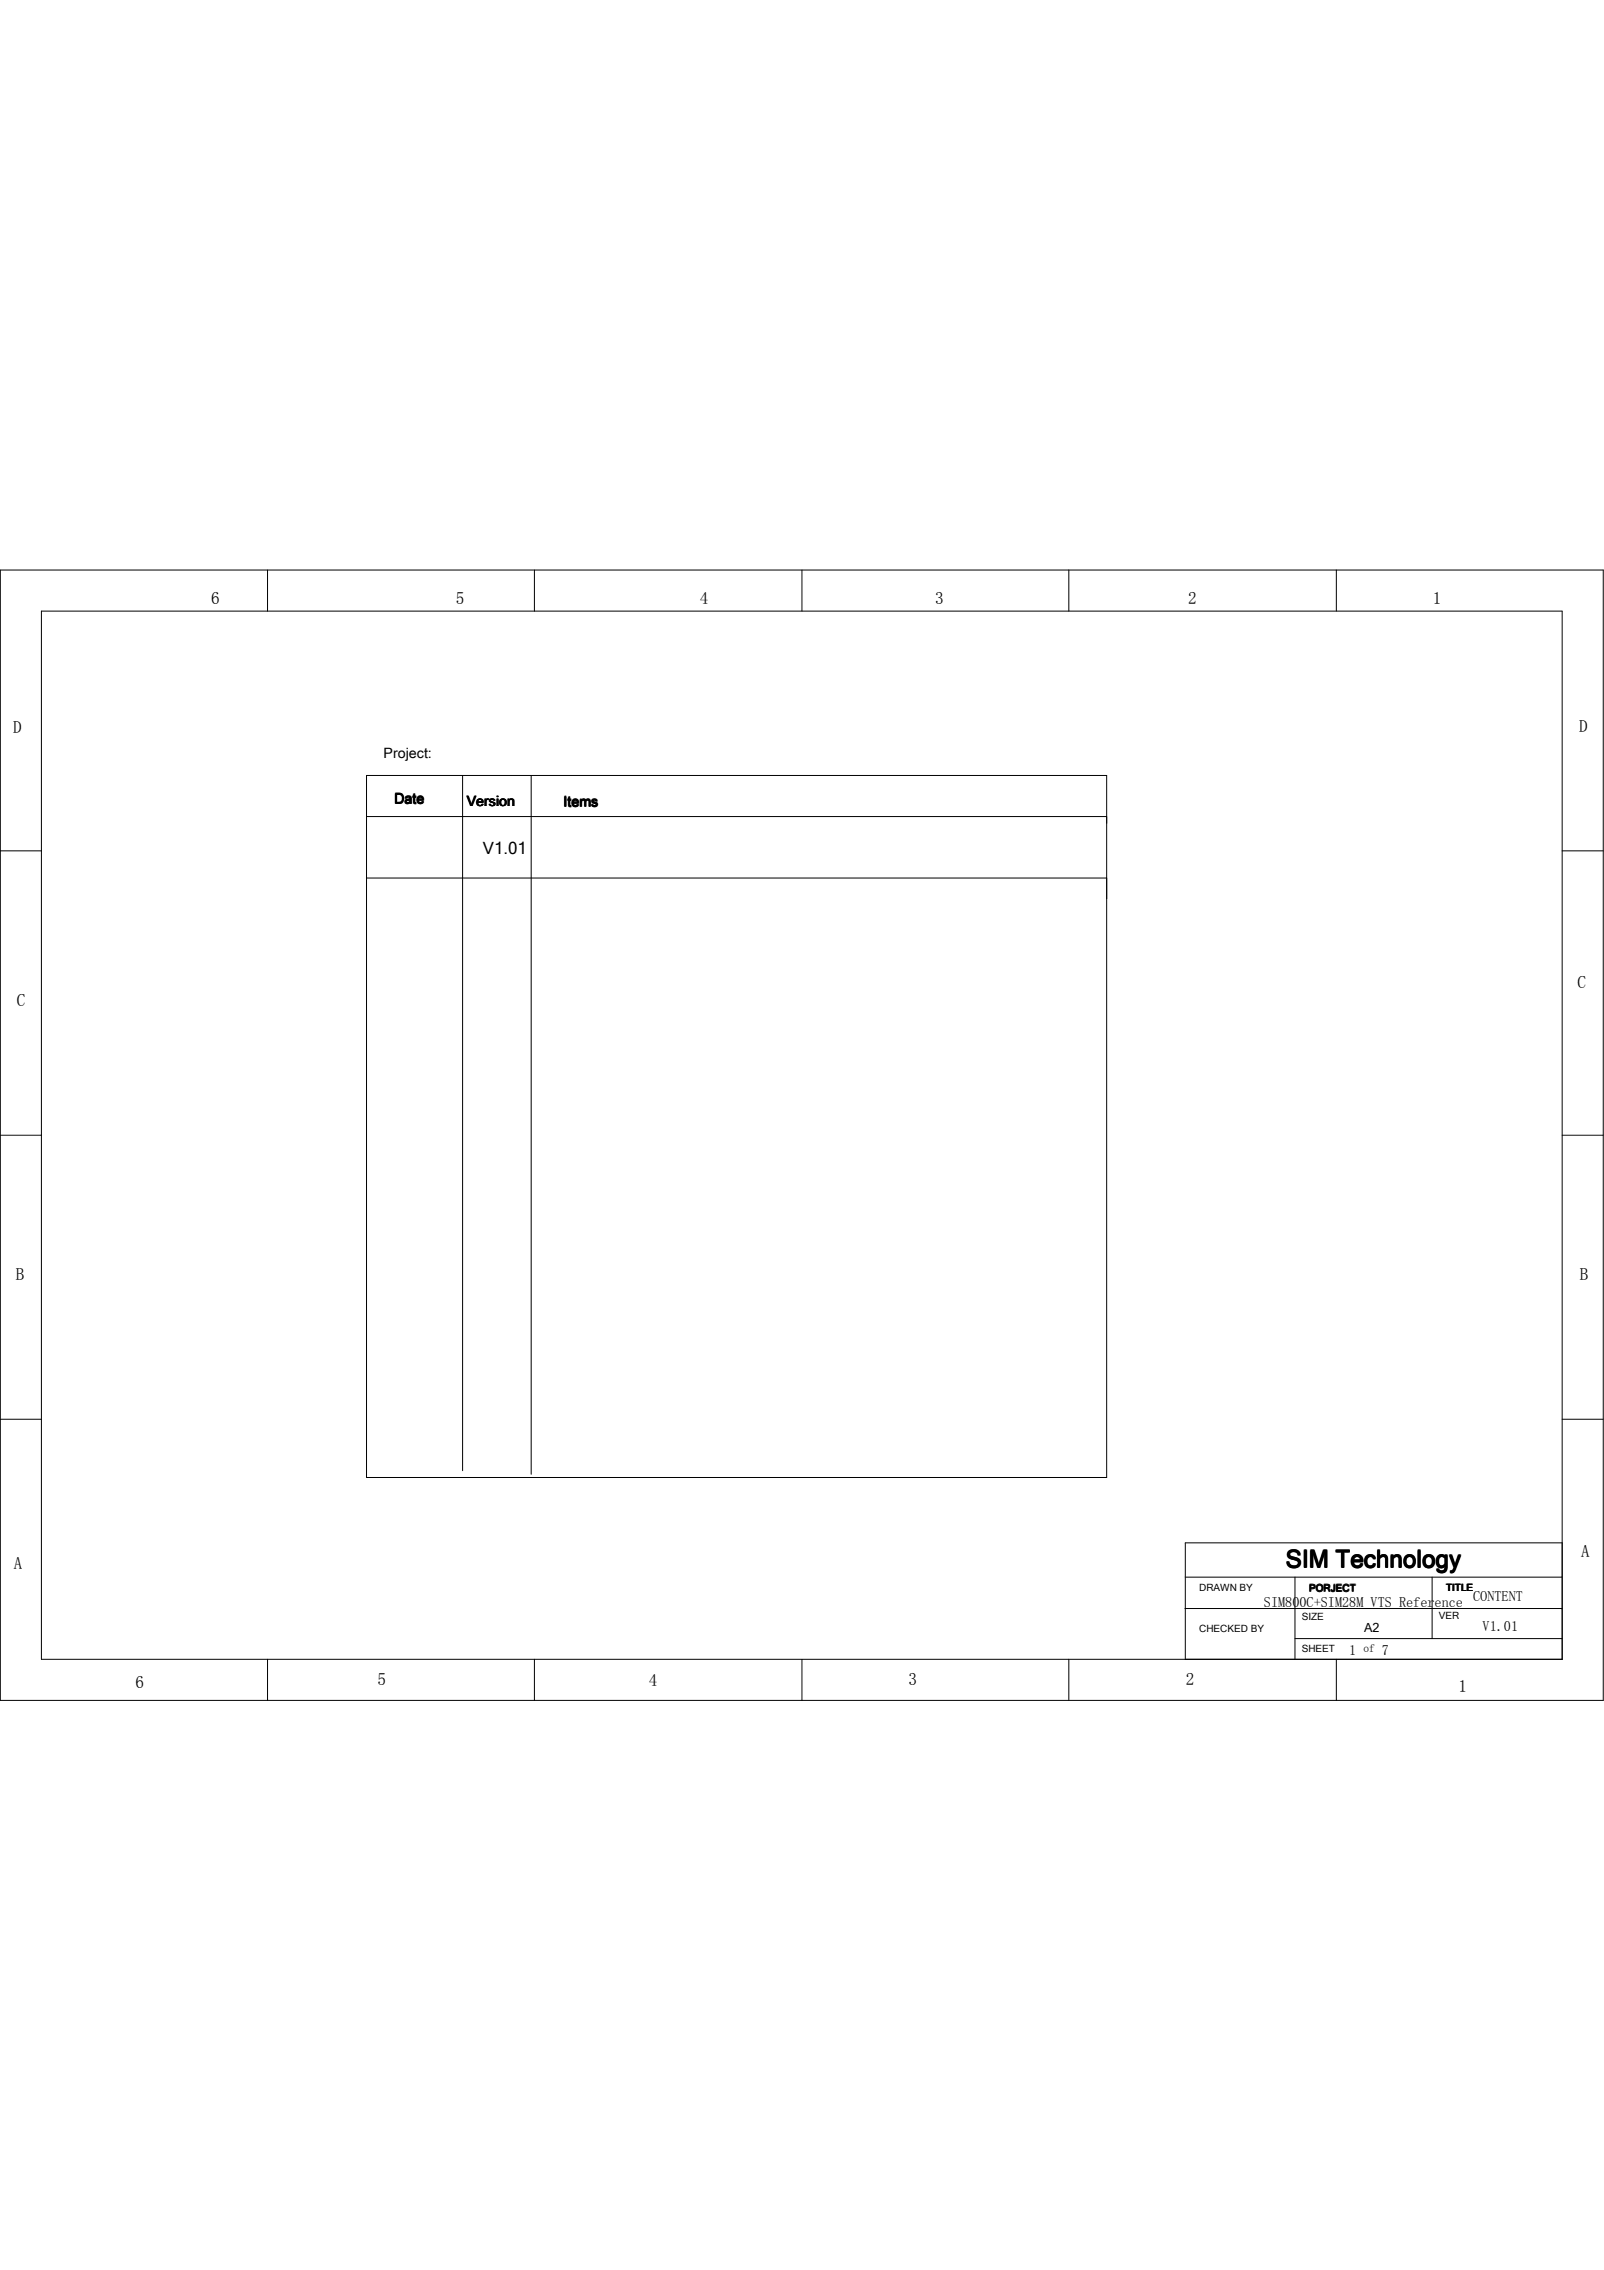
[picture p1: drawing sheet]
<svg xmlns="http://www.w3.org/2000/svg" width="210mm" height="297mm" viewBox="0 0 210 297" stroke-linecap="round" stroke-linejoin="round" font-family="sans-serif">
<defs><g id="words">
<text font-size="3.2" x="168.3" y="205.1">SIM Technology</text>
<g font-size="2.2">
<text x="27.6" y="79">6</text>
<text x="59.6" y="79">5</text>
<text x="91.6" y="79">4</text>
<text x="122.4" y="79">3</text>
<text x="155.5" y="79">2</text>
<text x="187.5" y="79">1</text>
<text x="1.7" y="95.9">D</text>
<text x="206.7" y="95.8">D</text>
<text x="63.2" y="111.8">V1.01</text>
<text x="2.2" y="131.7">C</text>
<text x="206.4" y="129.3">C</text>
<text x="2.1" y="167.6">B</text>
<text x="206.8" y="167.6">B</text>
<text x="206.9" y="203.8">A</text>
<text x="1.8" y="205.3">A</text>
<text x="17.7" y="220.9">6</text>
<text x="49.4" y="220.5">5</text>
<text x="84.9" y="220.7">4</text>
<text x="118.9" y="220.5">3</text>
<text x="155.2" y="220.5">2</text>
<text x="190.9" y="221.4">1</text>
</g>
<g font-size="1.9">
<text x="50.2" y="99.2">Project:</text>
<text x="51.6" y="105.2">Date</text>
<text x="61.1" y="105.4">Version</text>
<text x="73.7" y="105.6">Items</text>
<text x="192.8" y="209.5">CONTENT</text>
<text x="165.4" y="210.3">SIM800C+SIM28M_VTS Reference</text>
<text x="194" y="213.4">V1.01</text>
<text x="176.6" y="216.6">1</text>
<text x="180.8" y="216.5">7</text>
</g>
<text font-size="1.6" x="178.5" y="213.6">A2</text>
<text font-size="1.5" x="178.4" y="216.2">of</text>
<g font-size="1.3">
<text x="156.9" y="208.2">DRAWN BY</text>
<text x="171.4" y="208.2">PORJECT</text>
<text x="189.2" y="208.2">TITLE</text>
<text x="156.9" y="213.5">CHECKED BY</text>
<text x="170.3" y="211.9">SIZE</text>
<text x="188.3" y="211.8">VER</text>
<text x="170.3" y="216.2">SHEET</text>
</g>
</g></defs>
<g fill="none" stroke="#000" stroke-width=".13">
<path d="M0 74.6h209.8v147.9h-209.8zM5.4 80h199v137.1h-199zM35 74.6v5.4M69.9 74.6v5.4M104.9 74.6v5.4M139.9 74.6v5.4M174.9 74.6v5.4M0 111.3h5.4M48 101.5h96.8v91.8h-96.8zM48 106.8h96.8M48 114.9h96.8M60.5 101.5v90.9"/>
<path d="M69.5 101.5v91.4M204.4 111.3h5.4M0 148.5h5.4M204.4 148.5h5.4M0 185.7h5.4M204.4 185.7h5.4M35 217.1v5.4M69.9 217.1v5.4M104.9 217.1v5.4M139.9 217.1v5.4M155.1 210.5h49.3M155.1 206.4h49.3"/>
<path d="M169.5 206.4v10.7M169.5 214.4h34.9M174.9 217.1v5.4M187.4 206.4v8M204.4 201.9h-49.3v15.2"/>
</g>
<use href="#words"/>
</svg>
